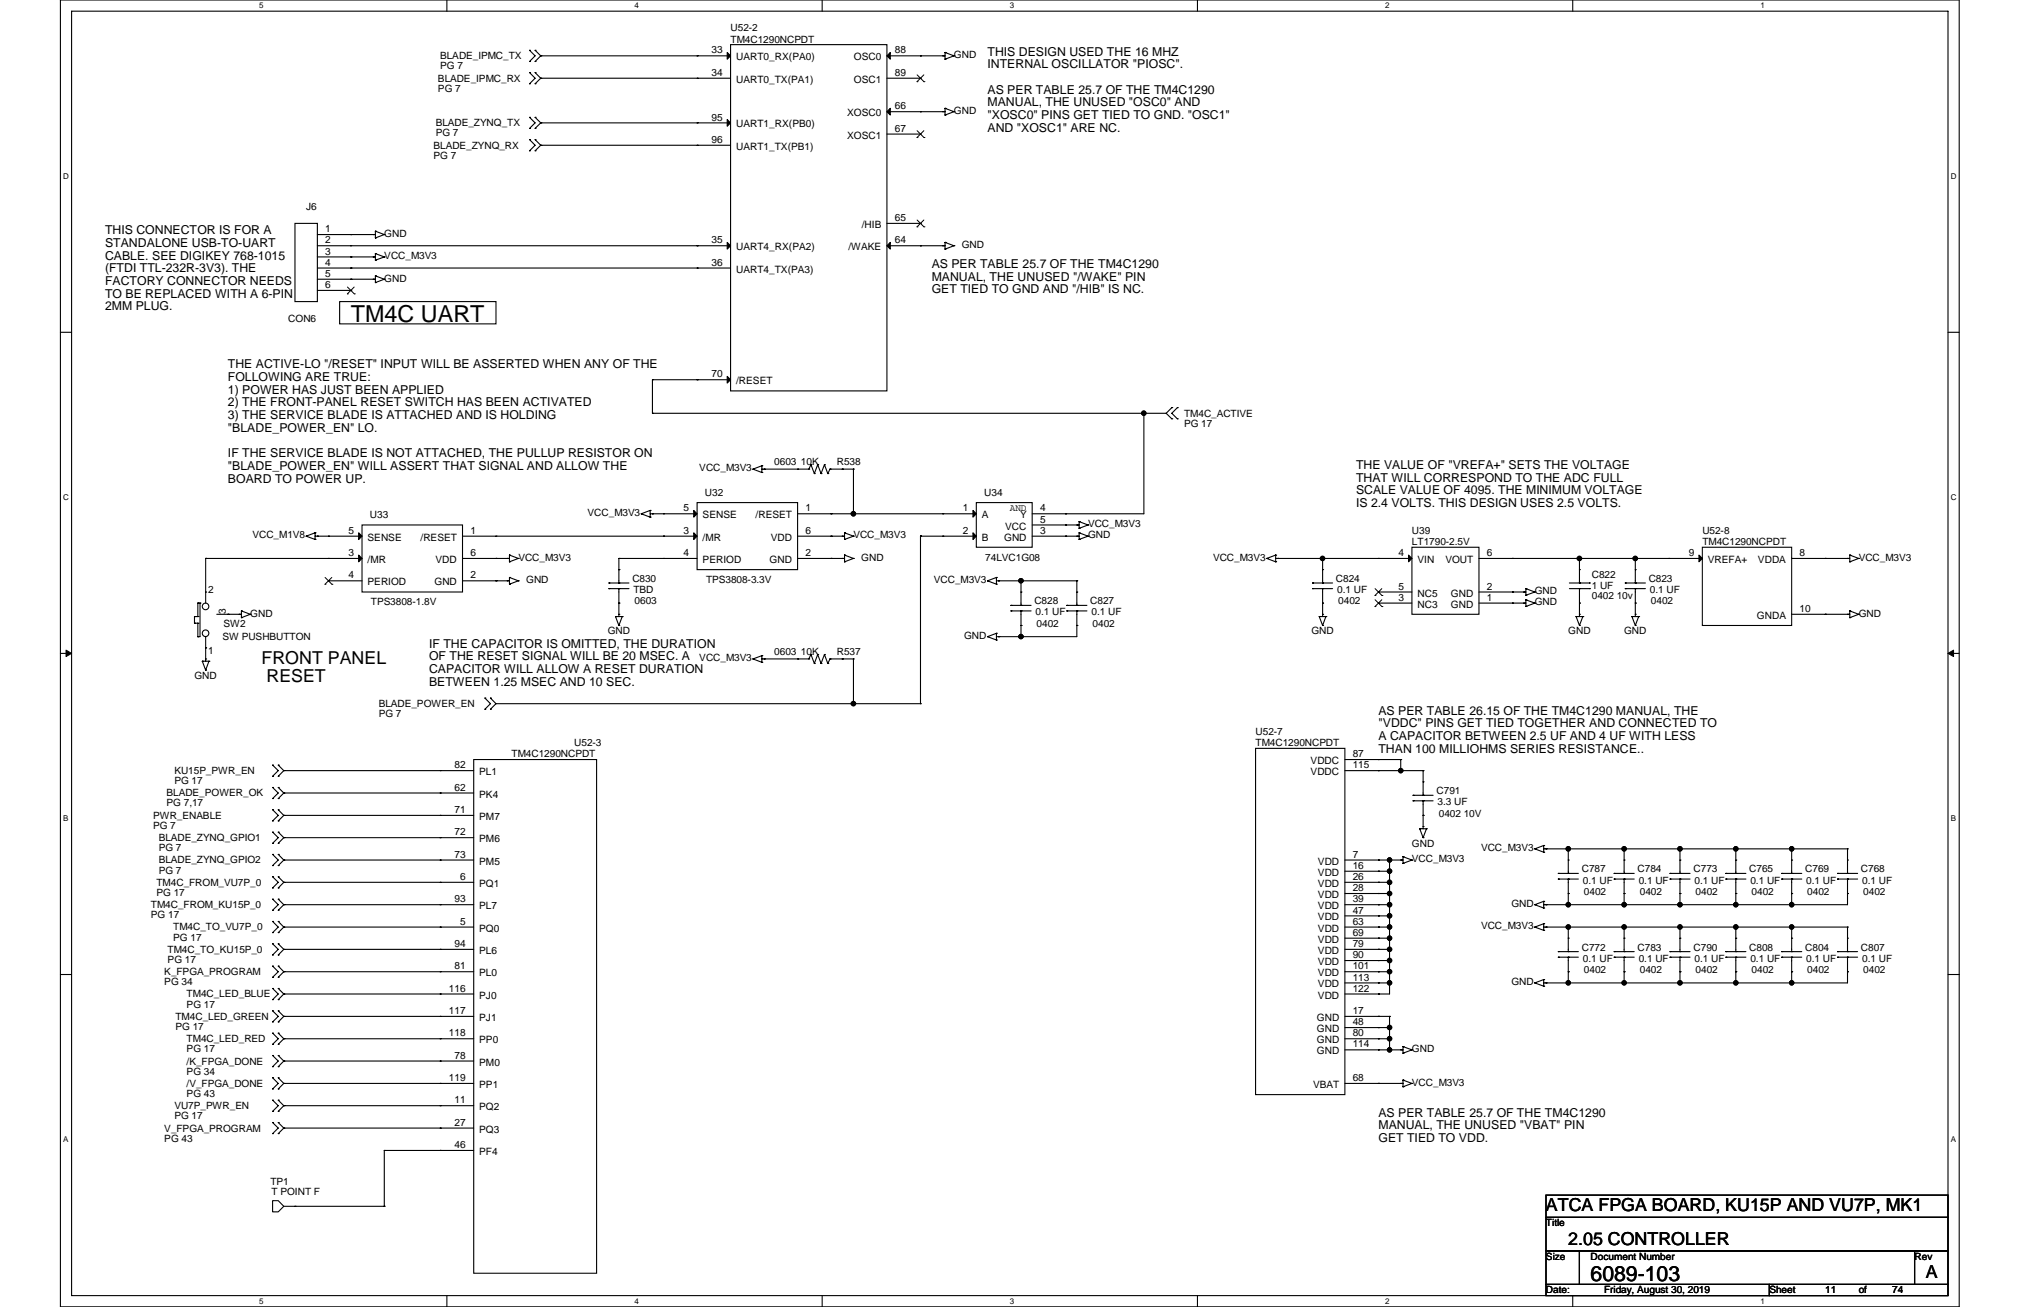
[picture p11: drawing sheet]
<svg xmlns="http://www.w3.org/2000/svg" width="432mm" height="279mm" viewBox="0 0 432 279" stroke-linecap="round" stroke-linejoin="round" font-family="sans-serif">
<defs><g id="words">
<text font-size="5" x="75" y="68.9">TM4C UART</text>
<text font-size="4.5" x="340" y="273.9">6089-103</text>
<g font-size="3.8">
<text x="55.9" y="141.9">FRONT PANEL</text>
<text x="57" y="145.9">RESET</text>
<text x="330.5" y="258.9">ATCA FPGA BOARD, KU15P AND VU7P, MK1</text>
<text x="335.2" y="266.1">2.05 CONTROLLER</text>
<text x="411.6" y="273.2">A</text>
</g>
<g font-size="2.6">
<text x="211.1" y="11.9">THIS DESIGN USED THE 16 MHZ</text>
<text x="211.1" y="14.6">INTERNAL OSCILLATOR &quot;PIOSC&quot;.</text>
<text x="211.1" y="20">AS PER TABLE 25.7 OF THE TM4C1290</text>
<text x="211.1" y="22.7">MANUAL, THE UNUSED &quot;OSC0&quot; AND</text>
<text x="211.1" y="25.4">&quot;XOSC0&quot; PINS GET TIED TO GND. &quot;OSC1&quot;</text>
<text x="211.1" y="28.2">AND &quot;XOSC1&quot; ARE NC.</text>
<text x="22.5" y="50.1">THIS CONNECTOR IS FOR A</text>
<text x="22.5" y="52.8">STANDALONE USB-TO-UART</text>
<text x="22.5" y="55.5">CABLE. SEE DIGIKEY 768-1015</text>
<text x="22.5" y="58.2">(FTDI TTL-232R-3V3). THE</text>
<text x="199.2" y="57.3">AS PER TABLE 25.7 OF THE TM4C1290</text>
<text x="199.2" y="60">MANUAL, THE UNUSED &quot;/WAKE&quot; PIN</text>
<text x="22.5" y="60.9">FACTORY CONNECTOR NEEDS</text>
<text x="22.5" y="63.6">TO BE REPLACED WITH A 6-PIN</text>
<text x="199.2" y="62.7">GET TIED TO GND AND &quot;/HIB&quot; IS NC.</text>
<text x="22.5" y="66.4">2MM PLUG.</text>
<text x="48.7" y="78.8">THE ACTIVE-LO &quot;/RESET&quot; INPUT WILL BE ASSERTED WHEN ANY OF THE</text>
<text x="48.7" y="81.5">FOLLOWING ARE TRUE:</text>
<text x="48.7" y="84.2">1) POWER HAS JUST BEEN APPLIED</text>
<text x="48.7" y="86.9">2) THE FRONT-PANEL RESET SWITCH HAS BEEN ACTIVATED</text>
<text x="48.7" y="89.6">3) THE SERVICE BLADE IS ATTACHED AND IS HOLDING</text>
<text x="48.7" y="92.3">&quot;BLADE_POWER_EN&quot; LO.</text>
<text x="48.7" y="97.7">IF THE SERVICE BLADE IS NOT ATTACHED, THE PULLUP RESISTOR ON</text>
<text x="48.7" y="100.4">&quot;BLADE_POWER_EN&quot; WILL ASSERT THAT SIGNAL AND ALLOW THE</text>
<text x="289.9" y="100.2">THE VALUE OF &quot;VREFA+&quot; SETS THE VOLTAGE</text>
<text x="48.7" y="103.1">BOARD TO POWER UP.</text>
<text x="289.9" y="103">THAT WILL CORRESPOND TO THE ADC FULL</text>
<text x="289.9" y="105.7">SCALE VALUE OF 4095. THE MINIMUM VOLTAGE</text>
<text x="289.9" y="108.4">IS 2.4 VOLTS. THIS DESIGN USES 2.5 VOLTS.</text>
<text x="91.7" y="138.5">IF THE CAPACITOR IS OMITTED, THE DURATION</text>
<text x="91.7" y="141.2">OF THE RESET SIGNAL WILL BE 20 MSEC. A</text>
<text x="91.7" y="143.9">CAPACITOR WILL ALLOW A RESET DURATION</text>
<text x="91.7" y="146.6">BETWEEN 1.25 MSEC AND 10 SEC.</text>
<text x="294.7" y="152.8">AS PER TABLE 26.15 OF THE TM4C1290 MANUAL, THE</text>
<text x="294.7" y="155.5">&quot;VDDC&quot; PINS GET TIED TOGETHER AND CONNECTED TO</text>
<text x="294.7" y="158.2">A CAPACITOR BETWEEN 2.5 UF AND 4 UF WITH LESS</text>
<text x="294.7" y="160.9">THAN 100 MILLIOHMS SERIES RESISTANCE..</text>
<text x="294.7" y="238.7">AS PER TABLE 25.7 OF THE TM4C1290</text>
<text x="294.7" y="241.4">MANUAL, THE UNUSED &quot;VBAT&quot; PIN</text>
<text x="294.7" y="244.1">GET TIED TO VDD.</text>
</g>
<g font-size="2.2">
<text x="152.1" y="11.4">33</text>
<text x="191.3" y="11.4">88</text>
<text x="152.1" y="16.2">34</text>
<text x="157.4" y="12.9">UART0_RX(PA0)</text>
<text x="157.4" y="17.7">UART0_TX(PA1)</text>
<text x="182.5" y="12.9">OSC0</text>
<text x="182.5" y="17.7">OSC1</text>
<text x="191.3" y="16.2">89</text>
<text x="191.3" y="23.4">66</text>
<text x="152.1" y="25.8">95</text>
<text x="157.4" y="27.2">UART1_RX(PB0)</text>
<text x="181.1" y="24.8">XOSC0</text>
<text x="181.1" y="29.6">XOSC1</text>
<text x="191.3" y="28.2">67</text>
<text x="152.1" y="30.5">96</text>
<text x="157.4" y="32">UART1_TX(PB1)</text>
<text x="191.3" y="47.2">65</text>
<text x="69.5" y="49.6">1</text>
<text x="69.5" y="52">2</text>
<text x="152.1" y="52">35</text>
<text x="157.4" y="53.5">UART4_RX(PA2)</text>
<text x="181.4" y="53.5">/WAKE</text>
<text x="184.2" y="48.7">/HIB</text>
<text x="191.3" y="52">64</text>
<text x="69.5" y="54.4">3</text>
<text x="69.5" y="56.8">4</text>
<text x="69.5" y="59.2">5</text>
<text x="152.1" y="56.8">36</text>
<text x="157.4" y="58.3">UART4_TX(PA3)</text>
<text x="69.5" y="61.6">6</text>
<text x="152.1" y="80.7">70</text>
<text x="157.4" y="82.1">/RESET</text>
<text x="146.1" y="109.3">5</text>
<text x="150.2" y="110.8">SENSE</text>
<text x="161.5" y="110.8">/RESET</text>
<text x="172.2" y="109.3">1</text>
<text x="205.8" y="109.3">1</text>
<text x="209.9" y="110.8">A</text>
<text x="214.9" y="113.2">VCC</text>
<text x="218.1" y="110.8">Y</text>
<text x="222.3" y="109.3">4</text>
<text x="222.3" y="111.7">5</text>
<text x="74.5" y="118.9">3</text>
<text x="74.5" y="114.1">5</text>
<text x="78.6" y="115.6">SENSE</text>
<text x="89.9" y="115.6">/RESET</text>
<text x="100.5" y="114.1">1</text>
<text x="100.5" y="118.9">6</text>
<text x="146.1" y="114.1">3</text>
<text x="146.1" y="118.9">4</text>
<text x="150.2" y="115.6">/MR</text>
<text x="164.7" y="115.6">VDD</text>
<text x="172.2" y="118.9">2</text>
<text x="172.2" y="114.1">6</text>
<text x="205.8" y="114.1">2</text>
<text x="209.9" y="115.6">B</text>
<text x="214.7" y="115.6">GND</text>
<text x="222.3" y="114.1">3</text>
<text x="298.9" y="118.9">4</text>
<text x="317.8" y="118.9">6</text>
<text x="361" y="118.9">9</text>
<text x="384.7" y="118.9">8</text>
<text x="74.5" y="123.7">4</text>
<text x="78.6" y="120.4">/MR</text>
<text x="78.6" y="125.1">PERIOD</text>
<text x="92.9" y="125.1">GND</text>
<text x="93.1" y="120.4">VDD</text>
<text x="100.5" y="123.7">2</text>
<text x="150.2" y="120.4">PERIOD</text>
<text x="164.5" y="120.4">GND</text>
<text x="303" y="120.4">VIN</text>
<text x="309" y="120.4">VOUT</text>
<text x="365.1" y="120.4">VREFA+</text>
<text x="375.8" y="120.4">VDDA</text>
<text x="44.5" y="126.8">2</text>
<text x="298.9" y="128.4">3</text>
<text x="298.9" y="126">5</text>
<text x="303" y="129.9">NC3</text>
<text x="303" y="127.5">NC5</text>
<text x="310.2" y="129.9">GND</text>
<text x="310.2" y="127.5">GND</text>
<text x="317.8" y="128.4">1</text>
<text x="317.8" y="126">2</text>
<text x="384.7" y="130.8">10</text>
<text x="375.6" y="132.3">GNDA</text>
<text x="44.5" y="139.7">1</text>
<text x="289.2" y="161.9">87</text>
<text x="97.2" y="164.2">82</text>
<text x="102.4" y="165.7">PL1</text>
<text x="280.2" y="163.3">VDDC</text>
<text x="280.2" y="165.7">VDDC</text>
<text x="289.2" y="164.2">115</text>
<text x="97.2" y="169">62</text>
<text x="97.2" y="173.8">71</text>
<text x="102.4" y="170.5">PK4</text>
<text x="97.2" y="178.6">72</text>
<text x="102.4" y="175.3">PM7</text>
<text x="97.2" y="183.3">73</text>
<text x="102.4" y="180">PM6</text>
<text x="102.4" y="184.8">PM5</text>
<text x="281.7" y="184.8">VDD</text>
<text x="289.2" y="183.3">7</text>
<text x="289.2" y="185.7">16</text>
<text x="98.4" y="188.1">6</text>
<text x="102.4" y="189.6">PQ1</text>
<text x="281.7" y="187.2">VDD</text>
<text x="281.7" y="189.6">VDD</text>
<text x="281.7" y="192">VDD</text>
<text x="289.2" y="188.1">26</text>
<text x="289.2" y="190.5">28</text>
<text x="97.2" y="192.9">93</text>
<text x="98.4" y="197.7">5</text>
<text x="102.4" y="194.4">PL7</text>
<text x="281.7" y="194.4">VDD</text>
<text x="281.7" y="196.8">VDD</text>
<text x="289.2" y="192.9">39</text>
<text x="289.2" y="195.3">47</text>
<text x="289.2" y="197.7">63</text>
<text x="97.2" y="202.4">94</text>
<text x="102.4" y="199.2">PQ0</text>
<text x="102.4" y="203.9">PL6</text>
<text x="281.7" y="199.2">VDD</text>
<text x="281.7" y="201.5">VDD</text>
<text x="281.7" y="203.9">VDD</text>
<text x="289.2" y="200">69</text>
<text x="289.2" y="202.4">79</text>
<text x="97.2" y="207.2">81</text>
<text x="102.4" y="208.7">PL0</text>
<text x="281.7" y="206.3">VDD</text>
<text x="281.7" y="208.7">VDD</text>
<text x="289.2" y="204.8">90</text>
<text x="289.2" y="207.2">101</text>
<text x="289.2" y="209.6">113</text>
<text x="96" y="212">116</text>
<text x="102.4" y="213.5">PJ0</text>
<text x="281.7" y="211.1">VDD</text>
<text x="281.7" y="213.5">VDD</text>
<text x="289.2" y="212">122</text>
<text x="96" y="216.8">117</text>
<text x="96" y="221.6">118</text>
<text x="102.4" y="218.2">PJ1</text>
<text x="281.5" y="218.2">GND</text>
<text x="281.5" y="220.6">GND</text>
<text x="289.2" y="216.8">17</text>
<text x="289.2" y="219.2">48</text>
<text x="289.2" y="221.6">80</text>
<text x="97.2" y="226.3">78</text>
<text x="102.4" y="223">PP0</text>
<text x="102.4" y="227.8">PM0</text>
<text x="281.5" y="223">GND</text>
<text x="281.5" y="225.4">GND</text>
<text x="289.2" y="223.9">114</text>
<text x="96" y="231.1">119</text>
<text x="102.4" y="232.6">PP1</text>
<text x="280.7" y="232.6">VBAT</text>
<text x="289.2" y="231.1">68</text>
<text x="97.2" y="235.9">11</text>
<text x="102.4" y="237.3">PQ2</text>
<text x="97.2" y="240.6">27</text>
<text x="97.2" y="245.4">46</text>
<text x="102.4" y="242.1">PQ3</text>
<text x="102.4" y="246.9">PF4</text>
</g>
<g font-size="2.1">
<text x="156.2" y="6.7">U52-2</text>
<text x="156.2" y="9.1">TM4C1290NCPDT</text>
<text x="93.6" y="17.4">BLADE_IPMC_RX</text>
<text x="94.1" y="12.7">BLADE_IPMC_TX</text>
<text x="94.1" y="14.8">PG 7</text>
<text x="203.9" y="12.4">GND</text>
<text x="93.6" y="19.6">PG 7</text>
<text x="93.1" y="27">BLADE_ZYNQ_TX</text>
<text x="93.1" y="29.1">PG 7</text>
<text x="203.9" y="24.4">GND</text>
<text x="92.7" y="31.8">BLADE_ZYNQ_RX</text>
<text x="92.7" y="33.9">PG 7</text>
<text x="65.4" y="44.9">J6</text>
<text x="82.1" y="50.6">GND</text>
<text x="205.6" y="53">GND</text>
<text x="82.1" y="55.4">VCC_M3V3</text>
<text x="82.1" y="60.2">GND</text>
<text x="61.6" y="68.8">CON6</text>
<text x="253.1" y="89.1">TM4C_ACTIVE</text>
<text x="253.1" y="91.2">PG 17</text>
<text x="149.5" y="100.8">VCC_M3V3</text>
<text x="165.5" y="99.3">0603</text>
<text x="171.2" y="99.3">10K</text>
<text x="178.9" y="99.3">R538</text>
<text x="150.7" y="106">U32</text>
<text x="210.4" y="106">U34</text>
<text x="79.1" y="110.8">U33</text>
<text x="125.6" y="110.3">VCC_M3V3</text>
<text x="215.9" y="109.2">AND</text>
<text x="232.6" y="112.7">VCC_M3V3</text>
<text x="54" y="115.1">VCC_M1V8</text>
<text x="110.8" y="119.9">VCC_M3V3</text>
<text x="182.4" y="115.1">VCC_M3V3</text>
<text x="184.1" y="119.9">GND</text>
<text x="210.6" y="119.9">74LVC1G08</text>
<text x="232.6" y="115.1">GND</text>
<text x="259.3" y="119.9">VCC_M3V3</text>
<text x="301.8" y="114.2">U39</text>
<text x="301.8" y="116.5">LT1790-2.5V</text>
<text x="363.9" y="114.2">U52-8</text>
<text x="363.9" y="116.5">TM4C1290NCPDT</text>
<text x="397.3" y="119.9">VCC_M3V3</text>
<text x="112.5" y="124.7">GND</text>
<text x="135.2" y="124.4">C830</text>
<text x="150.9" y="124.7">TPS3808-3.3V</text>
<text x="199.6" y="124.7">VCC_M3V3</text>
<text x="285.6" y="124.4">C824</text>
<text x="340.3" y="123.5">C822</text>
<text x="340.3" y="125.9">1 UF</text>
<text x="352.4" y="124.4">C823</text>
<text x="48.3" y="131.3" transform="rotate(-90 48.3 131.3)">3</text>
<text x="53.5" y="131.8">GND</text>
<text x="79.3" y="129.4">TPS3808-1.8V</text>
<text x="135.4" y="126.8">TBD</text>
<text x="135.6" y="129.2">0603</text>
<text x="221.1" y="129.2">C828</text>
<text x="221.4" y="131.6">0.1 UF</text>
<text x="233" y="129.2">C827</text>
<text x="233.3" y="131.6">0.1 UF</text>
<text x="285.8" y="126.8">0.1 UF</text>
<text x="286.1" y="129.2">0402</text>
<text x="328.1" y="127">GND</text>
<text x="328.1" y="129.4">GND</text>
<text x="340.3" y="128">0402 10v</text>
<text x="352.7" y="126.8">0.1 UF</text>
<text x="352.9" y="129.2">0402</text>
<text x="397.3" y="131.8">GND</text>
<text x="47.5" y="136.8">SW PUSHBUTTON</text>
<text x="47.8" y="134">SW2</text>
<text x="129.9" y="135.6">GND</text>
<text x="206.1" y="136.6">GND</text>
<text x="221.6" y="134">0402</text>
<text x="233.5" y="134">0402</text>
<text x="280.3" y="135.6">GND</text>
<text x="335.2" y="135.6">GND</text>
<text x="347.2" y="135.6">GND</text>
<text x="149.5" y="141.4">VCC_M3V3</text>
<text x="165.5" y="139.9">0603</text>
<text x="171.2" y="139.9">10K</text>
<text x="178.9" y="139.9">R537</text>
<text x="41.6" y="145.2">GND</text>
<text x="81" y="151.2">BLADE_POWER_EN</text>
<text x="81" y="153.3">PG 7</text>
<text x="109.4" y="161.9">TM4C1290NCPDT</text>
<text x="122.7" y="159.5">U52-3</text>
<text x="268.4" y="157.1">U52-7</text>
<text x="268.4" y="159.5">TM4C1290NCPDT</text>
<text x="37.3" y="165.5">KU15P_PWR_EN</text>
<text x="37.3" y="167.6">PG 17</text>
<text x="35.6" y="170.3">BLADE_POWER_OK</text>
<text x="35.6" y="172.4">PG 7,17</text>
<text x="307.1" y="169.8">C791</text>
<text x="307.3" y="172.2">3.3 UF</text>
<text x="32.7" y="175">PWR_ENABLE</text>
<text x="32.7" y="177.2">PG 7</text>
<text x="33.9" y="179.8">BLADE_ZYNQ_GPIO1</text>
<text x="307.6" y="174.6">0402 10V</text>
<text x="33.9" y="181.9">PG 7</text>
<text x="33.9" y="184.6">BLADE_ZYNQ_GPIO2</text>
<text x="301.8" y="184.3">VCC_M3V3</text>
<text x="301.8" y="181">GND</text>
<text x="316.6" y="181.9">VCC_M3V3</text>
<text x="33.4" y="189.4">TM4C_FROM_VU7P_0</text>
<text x="33.4" y="191.5">PG 17</text>
<text x="33.9" y="186.7">PG 7</text>
<text x="338.1" y="186.5">C787</text>
<text x="338.3" y="188.9">0.1 UF</text>
<text x="338.6" y="191.3">0402</text>
<text x="350.1" y="186.5">C784</text>
<text x="350.3" y="188.9">0.1 UF</text>
<text x="350.5" y="191.3">0402</text>
<text x="362" y="186.5">C773</text>
<text x="362.2" y="188.9">0.1 UF</text>
<text x="362.5" y="191.3">0402</text>
<text x="373.9" y="186.5">C765</text>
<text x="374.2" y="188.9">0.1 UF</text>
<text x="374.4" y="191.3">0402</text>
<text x="385.9" y="186.5">C769</text>
<text x="386.1" y="188.9">0.1 UF</text>
<text x="386.3" y="191.3">0402</text>
<text x="397.8" y="186.5">C768</text>
<text x="398" y="188.9">0.1 UF</text>
<text x="398.3" y="191.3">0402</text>
<text x="32.3" y="194.1">TM4C_FROM_KU15P_0</text>
<text x="32.3" y="196.3">PG 17</text>
<text x="323.1" y="193.9">GND</text>
<text x="35.8" y="203.7">TM4C_TO_KU15P_0</text>
<text x="37" y="198.9">TM4C_TO_VU7P_0</text>
<text x="37" y="201.1">PG 17</text>
<text x="316.6" y="198.7">VCC_M3V3</text>
<text x="338.1" y="203.2">C772</text>
<text x="350.1" y="203.2">C783</text>
<text x="362" y="203.2">C790</text>
<text x="373.9" y="203.2">C808</text>
<text x="385.9" y="203.2">C804</text>
<text x="397.8" y="203.2">C807</text>
<text x="35.1" y="208.4">K_FPGA_PROGRAM</text>
<text x="35.8" y="205.8">PG 17</text>
<text x="338.3" y="205.6">0.1 UF</text>
<text x="338.6" y="208">0402</text>
<text x="350.3" y="205.6">0.1 UF</text>
<text x="350.5" y="208">0402</text>
<text x="362.2" y="205.6">0.1 UF</text>
<text x="362.5" y="208">0402</text>
<text x="374.2" y="205.6">0.1 UF</text>
<text x="374.4" y="208">0402</text>
<text x="386.1" y="205.6">0.1 UF</text>
<text x="386.3" y="208">0402</text>
<text x="398" y="205.6">0.1 UF</text>
<text x="398.3" y="208">0402</text>
<text x="35.1" y="210.6">PG 34</text>
<text x="39.9" y="213.2">TM4C_LED_BLUE</text>
<text x="39.9" y="215.4">PG 17</text>
<text x="323.1" y="210.6">GND</text>
<text x="37.5" y="218">TM4C_LED_GREEN</text>
<text x="37.5" y="220.2">PG 17</text>
<text x="39.9" y="227.6">/K_FPGA_DONE</text>
<text x="39.9" y="222.8">TM4C_LED_RED</text>
<text x="39.9" y="224.9">PG 17</text>
<text x="301.8" y="224.9">GND</text>
<text x="39.9" y="229.7">PG 34</text>
<text x="39.9" y="232.3">/V_FPGA_DONE</text>
<text x="301.8" y="232.1">VCC_M3V3</text>
<text x="37.3" y="237.1">VU7P_PWR_EN</text>
<text x="37.3" y="239.3">PG 17</text>
<text x="39.9" y="234.5">PG 43</text>
<text x="35.1" y="241.9">V_FPGA_PROGRAM</text>
<text x="35.1" y="244">PG 43</text>
<text x="57.8" y="253.3">TP1</text>
<text x="58" y="255.5">T POINT F</text>
<text x="330.5" y="262.2">Title</text>
<text x="330.5" y="269.3">Size</text>
<text x="340" y="269.3">Document Number</text>
<text x="409.3" y="269.3">Rev</text>
<text x="330.5" y="276.5">Date:</text>
<text x="342.9" y="276.5">Friday, August 30, 2019</text>
<text x="378.2" y="276.5">Sheet</text>
<text x="390.2" y="276.5">11</text>
<text x="397.3" y="276.5">of</text>
<text x="404.5" y="276.5">74</text>
</g>
<g font-size="1.7">
<text x="55.4" y="1.8">5</text>
<text x="135.6" y="1.8">4</text>
<text x="215.9" y="1.8">3</text>
<text x="296.1" y="1.8">2</text>
<text x="376.3" y="1.8">1</text>
<text x="13.5" y="38.2">D</text>
<text x="417" y="38.2">D</text>
<text x="13.5" y="106.9">C</text>
<text x="417" y="106.9">C</text>
<text x="13.5" y="175.5">B</text>
<text x="417" y="175.5">B</text>
<text x="13.5" y="244.2">A</text>
<text x="417" y="244.2">A</text>
<text x="55.4" y="278.7">5</text>
<text x="135.6" y="278.7">4</text>
<text x="215.9" y="278.7">3</text>
<text x="296.1" y="278.7">2</text>
<text x="376.3" y="278.7">1</text>
</g>
</g></defs>
<path d="M12.9 0h405.9v279.4h-405.9zM15.3 2.4h401.1v274.6h-401.1z" fill="none" stroke="#000" stroke-width=".23"/>
<g fill="#fff">
<path d="M55.4 .3h.9v1.8h-.9z"/>
<path d="M55.4 277.2h.9v1.9h-.9z"/>
</g>
<path d="M95.5 0v2.4M95.5 277v2.4" fill="none" stroke="#000" stroke-width=".23"/>
<g fill="#fff">
<path d="M135.6 .3h1v1.8h-1z"/>
<path d="M135.6 277.2h1v1.9h-1z"/>
</g>
<path d="M175.7 0v2.4M175.7 277v2.4" fill="none" stroke="#000" stroke-width=".23"/>
<g fill="#fff">
<path d="M215.9 .3h.9v1.8h-.9z"/>
<path d="M215.9 277.2h.9v1.9h-.9z"/>
</g>
<path d="M256 0v2.4M256 277v2.4" fill="none" stroke="#000" stroke-width=".23"/>
<g fill="#fff">
<path d="M296.1 .3h.9v1.8h-.9z"/>
<path d="M296.1 277.2h.9v1.9h-.9z"/>
</g>
<path d="M336.2 0v2.4M336.2 277v2.4" fill="none" stroke="#000" stroke-width=".23"/>
<g fill="#fff">
<path d="M376.3 .3h.9v1.8h-.9z"/>
<path d="M376.3 277.2h.9v1.9h-.9z"/>
<path d="M13.5 36.7h1.3v1.9h-1.3z"/>
<path d="M417 36.7h1.3v1.9h-1.3z"/>
<path d="M13.5 105.3h1.3v1.9h-1.3z"/>
<path d="M417 105.3h1.3v1.9h-1.3z"/>
</g>
<path d="M12.9 71h2.4M416.4 71h2.4" fill="none" stroke="#000" stroke-width=".23"/>
<g fill="#fff">
<path d="M13.5 174h1.1v1.9h-1.1z"/>
<path d="M417 174h1.1v1.9h-1.1z"/>
</g>
<path d="M12.9 139.7h2.4M416.4 139.7h2.4" fill="none" stroke="#000" stroke-width=".23"/>
<path d="M14.1 139v1.4l1.2-.7zM416.4 139.7l1.2 .7v-1.4z" fill="#000" stroke="#000" stroke-width=".21"/>
<g fill="#fff">
<path d="M13.5 242.6h1.1v1.9h-1.1z"/>
<path d="M417 242.6h1.1v1.9h-1.1z"/>
</g>
<g fill="none" stroke="#000" stroke-width=".23">
<path d="M113.2 13.1h.1M113.2 10.8h.1M113.2 17.9h.1M113.2 15.5h.1M113.2 10.8l1.2 1.1-1.2 1.2M113.2 15.5l1.2 1.2-1.2 1.2M114.4 10.8h.1M114.4 13.1h.1M114.4 15.5h.1M114.4 17.9h.1M114.4 10.8l1.2 1.1M114.4 15.5l1.2 1.2"/>
<path d="M115.6 11.9h.1M115.6 16.7h.1M115.6 11.9h40.6M115.6 11.9l-1.2 1.2M115.6 16.7l-1.2 1.2M149 11.9h.1M149 16.7h.1M156.2 9.5h33.4v74.1h-33.4zM156.2 16.7h-40.6M189.6 16.7h7.2M196.8 11.9h.1M196.8 16.7h.1"/>
<path d="M201.5 11.9h.1M202 12.7h.1M202 11.2h.1M202 11.2v1.5M202 11.9h-12.4M202 11.2l1.9 .7M203.9 11.9h.1M203.9 11.9l-1.9 .8M113.2 27.5h.1M113.2 25.1h.1M113.2 32.2h.1M113.2 29.8h.1"/>
<path d="M113.2 25.1l1.2 1.2-1.2 1.2M113.2 29.8l1.2 1.3-1.2 1.1M114.4 25.1h.1M114.4 27.5h.1M114.4 29.8h.1M114.4 32.2h.1M114.4 25.1l1.2 1.2M114.4 29.8l1.2 1.3M115.6 26.3h.1M115.6 31.1h.1M115.6 26.3l-1.2 1.2M115.6 31.1l-1.2 1.1"/>
<path d="M149 26.3h.1M149 31.1h.1M156.2 26.3h-40.6M156.2 31.1h-40.6M189.6 23.9h12.4M189.6 28.7h7.2M196.8 23.9h.1M196.8 28.7h.1M201.5 23.9h.1M202 24.6h.1M202 23.2h.1M202 23.2v1.4"/>
<path d="M202 23.2l1.9 .7M203.9 23.9h.1M203.9 23.9l-1.9 .7M63.1 47.8h4.7v16.7h-4.7zM67.8 52.5h88.4M67.8 57.3h88.4M75 50.1h.1M75 52.5h.1M75 54.9h.1M75 57.3h.1M75 59.7h.1M79.8 50.1h.1"/>
<path d="M79.8 54.9h.1M79.8 59.7h.1M80.2 50.9h.1M80.2 49.4h.1M80.2 55.6h.1M80.2 54.2h.1M80.2 59h.1M80.2 49.4v1.5M80.2 54.2v1.4M80.2 59v1.4M80.2 50.1h-12.4M80.2 49.4l1.9 .7"/>
<path d="M80.2 54.9h-12.4M80.2 54.2l1.9 .7M80.2 59.7h-12.4M80.2 59l1.9 .7M82.1 50.1h.1M82.1 54.9h.1M82.1 59.7h.1M82.1 50.1l-1.9 .8M82.1 54.9l-1.9 .7M82.1 59.7l-1.9 .7M149 52.5h.1M149 57.3h.1"/>
<path d="M189.6 52.5h12.4M189.6 47.8h7.2M196.8 52.5h.1M196.8 47.8h.1M201.5 52.5h.1M202 53.3h.1M202 51.8h.1M202 51.8v1.5M202 51.8l1.9 .7M203.9 52.5h.1M203.9 52.5l-1.9 .8M67.8 62.1h7.2"/>
<path d="M72.6 64.5h33.4v4.7h-33.4zM75 62.1h.1M80.2 60.4h.1M139.5 88.3h.1M139.5 81.2h.1M139.5 88.3h109.8M139.5 81.2v7.1M149 81.2h.1M156.2 81.2h-16.7M162.9 99.6h.1M162.9 99.6v1.4M162.9 99.6l-1.9 .7"/>
<path d="M173.4 99.3h.1M173.4 99.3l.7 1.9M173.4 99.3l-.5 1M174.8 99.3h.1M174.8 99.3l.7 1.9M174.8 99.3l-.7 1.9M176.2 99.3h.1M176.2 99.3l.8 1.9M176.2 99.3l-.7 1.9M244.5 88.3h.1M244.5 88.3v21.5h-23.9M249.3 88.3l1.2 1.2"/>
<path d="M250.5 87.1h.1M250.5 89.5h.1M250.5 87.1l-1.2 1.2M251.7 89.5h.1M251.7 87.1h.1M251.7 87.1l-1.2 1.2 1.2 1.2M44 119.4h.1M44 119.4v9.5M65.4 114.6h.1M65.4 114.6l2 .7M67.4 115.3h.1M67.4 113.9h.1"/>
<path d="M67.4 113.9v1.4M67.4 114.6h10M67.4 113.9l-2 .7M67.8 114.6h.1M70.2 119.4h.1M70.2 114.6h.1M77.4 112.2h21.5v14.4h-21.5zM77.4 119.4h-33.4M98.9 114.6h50.1M106 114.6h.1M106 119.4h.1M108.4 119.4h.1"/>
<path d="M108.9 118.7h.1M108.9 119.4h-10M108.9 118.7v1.4M108.9 118.7l1.9 .7M110.8 119.4h.1M110.8 119.4l-1.9 .7M132.3 119.4h.1M132.3 119.4v5.2M137.1 109.8h.1M137.1 109.8l1.9 .8M139 110.6h.1M139 109.1h.1"/>
<path d="M139 109.1v1.5M139 109.8h10M139 109.1l-1.9 .7M139.5 109.8h.1M141.8 114.6h.1M141.8 119.4h.1M141.8 109.8h.1M149 107.4h21.5v14.4h-21.5zM149 119.4h-16.7M161 100.3h.1M161 100.3l1.9 .7M162.9 101h.1"/>
<path d="M162.9 100.3h10M163.3 100.3h.1M170.5 100.3h.1M170.5 109.8h38.2M172.9 100.3h.1M174.1 101.2h.1M175.5 101.2h.1M177 101.2h.1M177.4 100.3h.1M177.4 100.3h5M177.4 100.3l-.4 .9M177.7 109.8h.1"/>
<path d="M177.7 119.4h.1M177.7 114.6h.1M180 100.3h.1M180 114.6h.1M180 119.4h.1M180.5 115.3h.1M180.5 113.9h.1M180.5 118.7h.1M180.5 119.4h-10M180.5 114.6h-10M180.5 113.9v1.4M180.5 118.7v1.4"/>
<path d="M180.5 113.9l1.9 .7M180.5 118.7l1.9 .7M182.4 100.3h.1M182.4 100.3v9.5M182.4 109.8h.1M182.4 114.6h.1M182.4 119.4h.1M182.4 114.6l-1.9 .7M182.4 119.4l-1.9 .7M196.8 114.6h.1M196.8 114.6v35.8M201.5 109.8h.1"/>
<path d="M201.5 114.6h.1M208.7 107.4h11.9v9.6h-11.9zM208.7 114.6h-11.9M220.6 114.6h10.1M220.6 112.2h10.1M227.8 109.8h.1M227.8 112.2h.1M227.8 114.6h.1M230.2 112.2h.1M230.2 114.6h.1M230.7 111.5h.1M230.7 112.9h.1"/>
<path d="M230.7 113.9h.1M230.7 115.3h.1M230.7 111.5v1.4M230.7 113.9v1.4M230.7 111.5l1.9 .7M230.7 113.9l1.9 .7M232.6 112.2h.1M232.6 114.6h.1M232.6 112.2l-1.9 .7M232.6 114.6l-1.9 .7M270.8 119.4h.1M270.8 119.4l1.9 .7"/>
<path d="M272.7 118.7h.1M272.7 119.4h29.1M272.7 118.7v1.4M272.7 118.7l-1.9 .7M273.2 119.4h.1M282.7 119.4v5.2M282.7 119.4h.1M294.7 119.4h.1M301.8 117h14.3v14.3h-14.3zM316.1 119.4h47.8M323.3 119.4h.1M337.6 119.4h.1"/>
<path d="M337.6 119.4v5.2M349.6 119.4h.1M349.6 119.4v5.2M356.7 119.4h.1M363.9 117h19.1v16.7h-19.1zM390.2 119.4h.1M394.9 119.4h.1M395.4 118.7h.1M395.4 118.7v1.4M395.4 119.4h-12.4M395.4 118.7l1.9 .7M397.3 119.4h.1"/>
<path d="M397.3 119.4l-1.9 .7M41.6 131.8h.1M41.6 133.2h.1M41.6 131.8h.7M41.6 131.8v1.4M41.6 133.2h.7M42.3 128.9h.1M42.3 131.8h.1M42.3 133.2h.1M42.3 136.1h.1M42.3 128.9h.5M42.3 128.9v2.9"/>
<path d="M42.3 133.2v2.9M42.8 128.9h.1M42.8 128.9v7.2h-.5M44 138.5h.1M44 126.6h.1M44 136.1v5.3M46.3 131.3h5.3M48.7 131.3h.1M51.1 131.3h.1M51.6 130.6h.1M51.6 132h.1M51.6 130.6v1.4"/>
<path d="M51.6 130.6l1.9 .7M53.5 131.3h.1M53.5 131.3l-1.9 .7M70.2 124.2h.1M70.2 124.2h7.2M98.9 124.2h10M106 124.2h.1M108.4 124.2h.1M108.9 120.1h.1M108.9 124.9h.1M108.9 123.4h.1M108.9 123.4v1.5"/>
<path d="M108.9 123.4l1.9 .8M110.8 124.2h.1M110.8 124.2l-1.9 .7M130.2 125.8h.1M130.2 124.6h.1M130.2 125.8h4.3M130.2 124.6h4.3M131.6 131.8h.1M131.6 131.8h1.4M131.6 131.8l.7 1.9M132.3 124.6h.1M132.3 125.8h.1"/>
<path d="M132.3 121.8h.1M132.3 128.9h.1M132.3 125.8v6M132.3 131.3h.1M132.3 133.7h.1M133 131.8h.1M133 131.8l-.7 1.9M173.4 139.9h.1M173.4 139.9l.7 1.9M173.4 139.9l-.5 1M174.8 139.9h.1M174.8 139.9l.7 1.9"/>
<path d="M174.8 139.9l-.7 1.9M176.2 139.9h.1M176.2 139.9l.8 1.9M176.2 139.9l-.7 1.9M180.5 120.1h.1M211.1 124.2h.1M211.1 136.1h.1M211.1 124.2l1.9 .7M211.1 136.1l1.9 .7M213 124.9h.1M213 123.4h.1M213 135.4h.1"/>
<path d="M213 136.8h.1M213 123.4v1.5M213 135.4v1.4M213 123.4l-1.9 .8M213 135.4l-1.9 .7M213.5 124.2h.1M213.5 136.1h.1M216.1 130.6h.1M216.1 129.4h.1M216.1 130.6h4.3M216.1 129.4h4.3M218.2 129.4h.1"/>
<path d="M218.2 130.6h.1M218.2 126.6h.1M218.2 133.7h.1M218.2 130.6v5.5M218.2 124.2h.1M218.2 136.1h.1M218.2 124.2v5.2M228 130.6h.1M228 129.4h.1M228 130.6h4.3M228 129.4h4.3M230.2 129.4h.1"/>
<path d="M230.2 130.6h.1M230.2 126.6h.1M230.2 133.7h.1M230.2 124.2h.1M230.2 124.2h-17.2M230.2 130.6v5.5h-17.2M230.2 124.2v5.2M272.7 120.1h.1M280.6 125.8h.1M280.6 124.6h.1M280.6 125.8h4.3M280.6 124.6h4.3"/>
<path d="M282 131.8h.1M282 131.8h1.4M282 131.8l.7 1.9M282.7 121.8h.1M282.7 128.9h.1M282.7 124.6h.1M282.7 125.8h.1M282.7 125.8v6M282.7 131.3h.1M282.7 133.7h.1M283.4 131.8h.1M283.4 131.8l-.7 1.9"/>
<path d="M294.7 128.9h.1M294.7 126.6h.1M294.7 126.6h7.1M294.7 128.9h7.1M316.1 126.6h10.1M316.1 128.9h10.1M323.3 128.9h.1M323.3 126.6h.1M325.7 126.6h.1M325.7 128.9h.1M326.2 127.3h.1M326.2 125.8h.1"/>
<path d="M326.2 129.6h.1M326.2 128.2h.1M326.2 125.8v1.5M326.2 128.2v1.4M326.2 125.8l1.9 .8M326.2 128.2l1.9 .7M328.1 126.6h.1M328.1 128.9h.1M328.1 126.6l-1.9 .7M328.1 128.9l-1.9 .7M335.5 125.8h4.3M335.5 124.6h4.3"/>
<path d="M336.9 131.8h.1M336.9 131.8h1.4M336.9 131.8l.7 1.9M337.6 131.3h.1M337.6 133.7h.1M337.6 124.6h.1M337.6 125.8h.1M337.6 121.8h.1M337.6 128.9h.1M337.6 125.8v6M338.3 131.8h.1M338.3 131.8l-.7 1.9"/>
<path d="M339.8 125.8h.1M339.8 124.6h.1M347.4 125.8h.1M347.4 124.6h.1M347.4 125.8h4.3M347.4 124.6h4.3M348.8 131.8h.1M348.8 131.8h1.5M348.8 131.8l.8 1.9M349.6 131.3h.1M349.6 133.7h.1M349.6 124.6h.1"/>
<path d="M349.6 125.8h.1M349.6 125.8v6M349.6 121.8h.1M349.6 128.9h.1M350.3 131.8h.1M350.3 131.8l-.7 1.9M383 131.3h12.4M390.2 131.3h.1M394.9 131.3h.1M395.4 132h.1M395.4 130.6h.1M395.4 120.1h.1"/>
<path d="M395.4 130.6v1.4M395.4 130.6l1.9 .7M397.3 131.3h.1M397.3 131.3l-1.9 .7M43.2 141.4h.1M43.2 141.4h1.5M43.2 141.4l.8 1.9M44 140.9h.1M44 143.3h.1M44.7 141.4h.1M44.7 141.4l-.7 1.9M103.7 151.6h.1"/>
<path d="M103.7 149.2h.1M103.7 149.2l1.1 1.2-1.1 1.2M104.8 149.2h.1M104.8 151.6h.1M104.8 149.2l1.2 1.2M106 150.4h90.8M106 150.4l-1.2 1.2M161 140.9h.1M161 140.9l1.9 .7M162.9 141.6h.1M162.9 140.2h.1M162.9 140.2v1.4"/>
<path d="M162.9 140.2l-1.9 .7M163.3 140.9h.1M170.5 140.9h.1M172.9 140.9h-10M172.9 140.9h.1M174.1 141.8h.1M175.5 141.8h.1M177 141.8h.1M177.4 140.9h.1M177.4 140.9h5M177.4 140.9l-.4 .9M180 140.9h.1"/>
<path d="M182.4 150.4h.1M182.4 140.9h.1M182.4 140.9v9.5M196.8 150.4h.1M268.4 160h19.1v74h-19.1zM58.3 175.5h.1M58.3 173.1h.1M58.3 170.7h.1M58.3 168.3h.1M58.3 177.9h.1M58.3 165.9h.1M58.3 163.6h.1"/>
<path d="M58.3 173.1l1.2 1.2-1.2 1.2M58.3 168.3l1.2 1.2-1.2 1.2M58.3 177.9l1.2 1.2-1.2 1.2M58.3 163.6l1.2 1.1-1.2 1.2M59.5 173.1h.1M59.5 175.5h.1M59.5 168.3h.1M59.5 170.7h.1M59.5 177.9h.1M59.5 163.6h.1M59.5 165.9h.1M59.5 173.1l1.2 1.2"/>
<path d="M59.5 168.3l1.2 1.2M59.5 177.9l1.2 1.2M59.5 163.6l1.2 1.1M60.7 169.5h.1M60.7 174.3h.1M60.7 179.1h.1M60.7 174.3l-1.2 1.2M60.7 169.5l-1.2 1.2M60.7 179.1l-1.2 1.2M60.7 164.7l-1.2 1.2M60.7 164.7h.1M94.1 164.7h.1"/>
<path d="M94.1 169.5h.1M94.1 174.3h.1M94.1 179.1h.1M101.3 162.4h26.2v109.8h-26.2zM101.3 164.7h-40.6M101.3 169.5h-40.6M101.3 174.3h-40.6M101.3 179.1h-40.6M287.5 162.4h11.9M294.7 162.4h.1M294.7 164.7h.1M299.4 162.4h.1"/>
<path d="M299.4 162.4v2.3M299.4 164.7h.1M302 171.2h.1M302 170h.1M302 171.2h4.3M302 170h4.3M303.5 177.2h.1M303.5 177.2h1.4M303.5 177.2l.7 1.9M304.2 176.7h.1M304.2 179.1h.1M304.2 170h.1"/>
<path d="M304.2 171.2h.1M304.2 171.2v6M304.2 167.1h.1M304.2 174.3h.1M304.2 164.7h.1M304.2 164.7v5.3M304.2 164.7h-16.7M304.9 177.2h.1M304.9 177.2l-.7 1.9M58.3 180.3h.1M58.3 185h.1M58.3 182.6h.1"/>
<path d="M58.3 189.8h.1M58.3 187.4h.1M58.3 194.6h.1M58.3 192.2h.1M58.3 199.4h.1M58.3 197h.1M58.3 182.6l1.2 1.3-1.2 1.1M58.3 187.4l1.2 1.2-1.2 1.2M58.3 192.2l1.2 1.2-1.2 1.2M58.3 197l1.2 1.2-1.2 1.2M59.5 180.3h.1M59.5 182.6h.1"/>
<path d="M59.5 185h.1M59.5 187.4h.1M59.5 189.8h.1M59.5 192.2h.1M59.5 194.6h.1M59.5 197h.1M59.5 199.4h.1M59.5 182.6l1.2 1.3M59.5 187.4l1.2 1.2M59.5 192.2l1.2 1.2M59.5 197l1.2 1.2M60.7 183.9h.1"/>
<path d="M60.7 183.9h40.6M60.7 183.9l-1.2 1.1M60.7 188.6l-1.2 1.2M60.7 193.4l-1.2 1.2M60.7 198.2l-1.2 1.2M60.7 188.6h.1M60.7 193.4h.1M60.7 198.2h.1M94.1 183.9h.1M94.1 188.6h.1M94.1 193.4h.1M94.1 198.2h.1"/>
<path d="M101.3 193.4h-40.6M101.3 198.2h-40.6M101.3 188.6h-40.6M287.5 193.4h9.5M287.5 198.2h9.5M287.5 188.6h9.5M287.5 186.2h9.5M287.5 191h9.5M287.5 195.8h9.5M294.7 183.9h.1M294.7 186.2h.1M294.7 188.6h.1"/>
<path d="M294.7 191h.1M294.7 193.4h.1M294.7 195.8h.1M294.7 198.2h.1M297 183.9h.1M297 186.2h.1M297 188.6h.1M297 191h.1M297 195.8h.1M297 198.2h.1M297 193.4h.1M297 183.9v28.6h-9.5"/>
<path d="M299.4 183.9h.1M299.9 184.6h.1M299.9 183.1h.1M299.9 183.1v1.5M299.9 183.9h-12.4M299.9 183.1l1.9 .8M301.8 183.9h.1M301.8 183.9l-1.9 .7M328.1 193.4h.1M328.1 181.5h.1M328.1 198.2h.1M328.1 193.4l1.9 .7"/>
<path d="M328.1 181.5l1.9 .7M328.1 198.2l1.9 .7M330 192.7h.1M330 194.1h.1M330 182.2h.1M330 180.7h.1M330 198.9h.1M330 197.5h.1M330 180.7v1.5M330 192.7v1.4M330 197.5v1.4M330 192.7l-1.9 .7"/>
<path d="M330 181.5h64.9M330 180.7l-1.9 .8M330 197.5l-1.9 .7M330.5 193.4h.1M330.5 181.5h.1M330.5 198.2h.1M333.1 187.9h.1M333.1 186.7h.1M333.1 187.9h4.3M333.1 186.7h4.3M335.2 181.5h.1M335.2 181.5v5.2"/>
<path d="M335.2 198.2h.1M335.2 193.4h.1M335.2 186.7h.1M335.2 187.9h.1M335.2 183.9h.1M335.2 191h.1M335.2 187.9v5.5M335.2 198.2v5.2M345 187.9h.1M345 186.7h.1M345 187.9h4.3M345 186.7h4.3"/>
<path d="M347.2 183.9h.1M347.2 191h.1M347.2 181.5h.1M347.2 181.5v5.2M347.2 193.4h.1M347.2 198.2h.1M347.2 198.2v5.2M347.2 186.7h.1M347.2 187.9h.1M347.2 187.9v5.5M357 187.9h.1M357 186.7h.1"/>
<path d="M357 187.9h4.3M357 186.7h4.3M359.1 186.7h.1M359.1 187.9h.1M359.1 183.9h.1M359.1 191h.1M359.1 181.5h.1M359.1 181.5v5.2M359.1 187.9v5.5M359.1 198.2h.1M359.1 198.2v5.2M359.1 193.4h.1"/>
<path d="M368.9 187.9h.1M368.9 186.7h.1M368.9 187.9h4.3M368.9 186.7h4.3M371.1 186.7h.1M371.1 187.9h.1M371.1 187.9v5.5M371.1 193.4h.1M371.1 198.2h.1M371.1 198.2v5.2M371.1 183.9h.1M371.1 191h.1"/>
<path d="M371.1 181.5h.1M371.1 181.5v5.2M380.9 187.9h.1M380.9 186.7h.1M380.9 187.9h4.2M380.9 186.7h4.2M383 193.4h.1M383 186.7h.1M383 187.9h.1M383 183.9h.1M383 191h.1M383 181.5h.1"/>
<path d="M383 198.2h.1M383 181.5v5.2M383 187.9v5.5M383 198.2v5.2M392.8 187.9h.1M392.8 186.7h.1M392.8 187.9h4.3M392.8 186.7h4.3M394.9 186.7h.1M394.9 187.9h.1M394.9 183.9h.1M394.9 191h.1"/>
<path d="M394.9 181.5h.1M394.9 187.9v5.5h-64.9M394.9 181.5v5.2M394.9 198.2h.1M394.9 198.2h-64.9M394.9 198.2v5.2M12.9 208.3h2.4M58.3 204.2h.1M58.3 201.8h.1M58.3 208.9h.1M58.3 206.5h.1M58.3 218.5h.1"/>
<path d="M58.3 216.1h.1M58.3 213.7h.1M58.3 211.3h.1M58.3 201.8l1.2 1.1-1.2 1.3M58.3 206.5l1.2 1.2-1.2 1.2M58.3 216.1l1.2 1.2-1.2 1.2M58.3 211.3l1.2 1.2-1.2 1.2M59.5 201.8h.1M59.5 204.2h.1M59.5 206.5h.1M59.5 208.9h.1M59.5 216.1h.1"/>
<path d="M59.5 218.5h.1M59.5 211.3h.1M59.5 213.7h.1M59.5 201.8l1.2 1.1M59.5 206.5l1.2 1.2M59.5 216.1l1.2 1.2M59.5 211.3l1.2 1.2M60.7 202.9l-1.2 1.3M60.7 207.7l-1.2 1.2M60.7 217.3l-1.2 1.2M60.7 212.5l-1.2 1.2M60.7 202.9h.1"/>
<path d="M60.7 207.7h.1M60.7 217.3h.1M60.7 212.5h.1M94.1 202.9h.1M94.1 207.7h.1M94.1 212.5h.1M94.1 217.3h.1M101.3 202.9h-40.6M101.3 207.7h-40.6M101.3 212.5h-40.6M101.3 217.3h-40.6M287.5 210.1h9.5"/>
<path d="M287.5 202.9h9.5M287.5 207.7h9.5M287.5 200.6h9.5M287.5 219.7h9.5M287.5 205.3h9.5M294.7 200.6h.1M294.7 217.3h.1M294.7 219.7h.1M294.7 202.9h.1M294.7 205.3h.1M294.7 207.7h.1M294.7 210.1h.1"/>
<path d="M294.7 212.5h.1M297 200.6h.1M297 205.3h.1M297 207.7h.1M297 210.1h.1M297 202.9h.1M297 219.7h.1M297 217.3h.1M297 217.3h-9.5M297 217.3v7.1M328.1 210.1h.1M328.1 210.1l1.9 .7"/>
<path d="M330 209.4h.1M330 210.8h.1M330 209.4v1.4M330 209.4l-1.9 .7M330.5 210.1h.1M333.1 204.6h.1M333.1 203.4h.1M333.1 204.6h4.3M333.1 203.4h4.3M335.2 210.1h.1M335.2 203.4h.1M335.2 204.6h.1"/>
<path d="M335.2 200.6h.1M335.2 207.7h.1M335.2 204.6v5.5M345 204.6h.1M345 203.4h.1M345 204.6h4.3M345 203.4h4.3M347.2 203.4h.1M347.2 204.6h.1M347.2 200.6h.1M347.2 207.7h.1M347.2 204.6v5.5"/>
<path d="M347.2 210.1h.1M357 204.6h.1M357 203.4h.1M357 204.6h4.3M357 203.4h4.3M359.1 203.4h.1M359.1 204.6h.1M359.1 200.6h.1M359.1 207.7h.1M359.1 210.1h.1M359.1 204.6v5.5M368.9 204.6h.1"/>
<path d="M368.9 203.4h.1M368.9 204.6h4.3M368.9 203.4h4.3M371.1 210.1h.1M371.1 203.4h.1M371.1 204.6h.1M371.1 200.6h.1M371.1 207.7h.1M371.1 204.6v5.5M380.9 204.6h.1M380.9 203.4h.1M380.9 204.6h4.2"/>
<path d="M380.9 203.4h4.2M383 210.1h.1M383 200.6h.1M383 207.7h.1M383 203.4h.1M383 204.6h.1M383 204.6v5.5M392.8 204.6h.1M392.8 203.4h.1M392.8 204.6h4.3M392.8 203.4h4.3M394.9 200.6h.1"/>
<path d="M394.9 207.7h.1M394.9 203.4h.1M394.9 204.6h.1M394.9 204.6v5.5h-64.9M416.4 208.3h2.4M58.3 228h.1M58.3 225.6h.1M58.3 232.8h.1M58.3 230.4h.1M58.3 237.6h.1M58.3 235.2h.1M58.3 240h.1"/>
<path d="M58.3 223.2h.1M58.3 220.9h.1M58.3 225.6l1.2 1.2-1.2 1.2M58.3 230.4l1.2 1.2-1.2 1.2M58.3 235.2l1.2 1.2-1.2 1.2M58.3 240l1.2 1.2-1.2 1.1M58.3 220.9l1.2 1.2-1.2 1.1M59.5 225.6h.1M59.5 228h.1M59.5 230.4h.1M59.5 232.8h.1M59.5 235.2h.1"/>
<path d="M59.5 237.6h.1M59.5 240h.1M59.5 220.9h.1M59.5 223.2h.1M59.5 225.6l1.2 1.2M59.5 230.4l1.2 1.2M59.5 235.2l1.2 1.2M59.5 240l1.2 1.2M59.5 220.9l1.2 1.2M60.7 226.8l-1.2 1.2M60.7 231.6l-1.2 1.2M60.7 236.4l-1.2 1.2"/>
<path d="M60.7 222.1l-1.2 1.1M60.7 226.8h.1M60.7 231.6h.1M60.7 236.4h.1M60.7 222.1h.1M94.1 222.1h.1M94.1 226.8h.1M94.1 231.6h.1M94.1 236.4h.1M101.3 231.6h-40.6M101.3 222.1h-40.6M101.3 226.8h-40.6"/>
<path d="M101.3 236.4h-40.6M287.5 224.4h12.4M294.7 222.1h.1M294.7 224.4h.1M294.7 231.6h.1M297 222.1h.1M297 222.1h-9.5M297 224.4h.1M299.4 224.4h.1M299.4 231.6h.1M299.9 225.1h.1M299.9 223.7h.1"/>
<path d="M299.9 232.3h.1M299.9 230.9h.1M299.9 223.7v1.4M299.9 230.9v1.4M299.9 223.7l1.9 .7M299.9 231.6h-12.4M299.9 230.9l1.9 .7M301.8 224.4h.1M301.8 231.6h.1M301.8 224.4l-1.9 .7M301.8 231.6l-1.9 .7M58.3 256.7h1.2l1.2 1.2-1.2 1.2h-1.2z"/>
<path d="M58.3 242.3h.1M59.5 242.3h.1M60.7 241.2l-1.2 1.1M60.7 257.9h21.4M60.7 241.2h.1M63.1 257.9h.1M82.1 257.9h.1M82.1 245.9h.1M82.1 245.9v12M94.1 241.2h.1M94.1 245.9h.1M101.3 241.2h-40.6"/>
<path d="M101.3 245.9h-19.2M330.5 255.5h85.9v4.7h-85.9zM330.5 260.2h85.9v7.2h-85.9zM330.5 267.4h7.1v7.2h-7.1zM330.5 274.6h47.7v2.4h-47.7zM337.6 267.4h71.7v7.2h-71.7zM378.2 274.6h38.2v2.4h-38.2zM409.3 267.4h7.1v7.2h-7.1z"/>
<circle cx="43.9" cy="135.4" r=".7"/>
<circle cx="43.9" cy="129.6" r=".7"/>
</g>
<g fill="#000" stroke="#000" stroke-width=".23">
<path d="M155.4 11.2l.8 .7-.8 .8z" fill-rule="evenodd"/>
<path d="M189.6 11.9l.7-.7v1.5z" fill-rule="evenodd"/>
<path d="M155.4 25.5l.8 .8-.8 .7z" fill-rule="evenodd"/>
<path d="M189.6 23.9l.7-.7v1.4z" fill-rule="evenodd"/>
<path d="M155.4 51.8l.8 .7-.8 .8z" fill-rule="evenodd"/>
<path d="M189.6 52.5l.7-.7v1.5z" fill-rule="evenodd"/>
<path d="M155.4 80.5l.8 .7-.8 .7z" fill-rule="evenodd"/>
<path d="M76.7 118.7l.7 .7-.7 .7z" fill-rule="evenodd"/>
<path d="M76.7 113.9l.7 .7-.7 .7z" fill-rule="evenodd"/>
<path d="M148.3 113.9l.7 .7-.7 .7z" fill-rule="evenodd"/>
<path d="M148.3 109.1l.7 .7-.7 .8z" fill-rule="evenodd"/>
<path d="M208 109.1l.7 .7-.7 .8z" fill-rule="evenodd"/>
<path d="M208 113.9l.7 .7-.7 .7z" fill-rule="evenodd"/>
<path d="M301.1 118.7l.7 .7-.7 .7z" fill-rule="evenodd"/>
<path d="M363.2 118.7l.7 .7-.7 .7z" fill-rule="evenodd"/>
<circle cx="244.5" cy="88.3" r=".47"/>
<circle cx="182.4" cy="109.8" r=".48"/>
<circle cx="282.7" cy="119.4" r=".47"/>
<circle cx="337.6" cy="119.4" r=".47"/>
<circle cx="349.6" cy="119.4" r=".47"/>
<circle cx="218.2" cy="136.1" r=".47"/>
<circle cx="218.2" cy="124.1" r=".47"/>
<circle cx="182.4" cy="150.4" r=".47"/>
<circle cx="299.4" cy="164.7" r=".47"/>
<circle cx="297" cy="193.4" r=".47"/>
<circle cx="297" cy="188.6" r=".47"/>
<circle cx="297" cy="195.8" r=".47"/>
<circle cx="297" cy="186.2" r=".47"/>
<circle cx="297" cy="191" r=".47"/>
<circle cx="297" cy="198.2" r=".47"/>
<circle cx="297" cy="183.8" r=".47"/>
<circle cx="335.2" cy="193.4" r=".47"/>
<circle cx="335.2" cy="181.5" r=".47"/>
<circle cx="335.2" cy="198.2" r=".47"/>
<circle cx="347.2" cy="193.4" r=".47"/>
<circle cx="347.2" cy="181.5" r=".47"/>
<circle cx="347.2" cy="198.2" r=".47"/>
<circle cx="359.1" cy="193.4" r=".47"/>
<circle cx="359.1" cy="181.5" r=".47"/>
<circle cx="359.1" cy="198.2" r=".47"/>
<circle cx="371" cy="193.4" r=".47"/>
<circle cx="371" cy="181.5" r=".47"/>
<circle cx="371.1" cy="198.2" r=".47"/>
<circle cx="383" cy="181.5" r=".47"/>
<circle cx="383" cy="193.4" r=".47"/>
<circle cx="383" cy="198.2" r=".47"/>
<circle cx="297" cy="205.3" r=".47"/>
<circle cx="297" cy="219.6" r=".47"/>
<circle cx="297" cy="210.1" r=".47"/>
<circle cx="297" cy="200.6" r=".47"/>
<circle cx="297" cy="202.9" r=".47"/>
<circle cx="297" cy="207.7" r=".47"/>
<circle cx="335.2" cy="210.1" r=".47"/>
<circle cx="347.2" cy="210.1" r=".47"/>
<circle cx="359.1" cy="210.1" r=".47"/>
<circle cx="371.1" cy="210.1" r=".47"/>
<circle cx="383" cy="210.1" r=".47"/>
<circle cx="297" cy="222" r=".47"/>
<circle cx="297" cy="224.4" r=".47"/>
</g>
<g fill="none" stroke="#000" stroke-width=".21">
<path d="M196 17.5h.1M196 16l1.5 1.5M197.5 16l-1.5 1.5M197.5 17.5h.1M196 29.4h.1M196 27.9l1.5 1.5M197.5 27.9l-1.5 1.5M197.5 29.4h.1M196 48.5h.1M196 47l1.5 1.5M197.5 47l-1.5 1.5M197.5 48.5h.1"/>
<path d="M74.3 62.8h.1M74.3 61.4l1.4 1.4M75.7 61.4l-1.4 1.4M75.7 62.8h.1M69.5 124.9h.1M69.5 123.4l1.5 1.5M70.9 123.4l-1.4 1.5M71 124.9h.1M293.9 129.7h.1M293.9 127.3h.1M293.9 128.2l1.5 1.5M293.9 125.8l1.5 1.5"/>
<path d="M295.4 128.2l-1.5 1.5M295.4 125.8l-1.5 1.5M295.4 129.7h.1M295.4 127.3h.1"/>
</g>
<use href="#words"/>
</svg>
